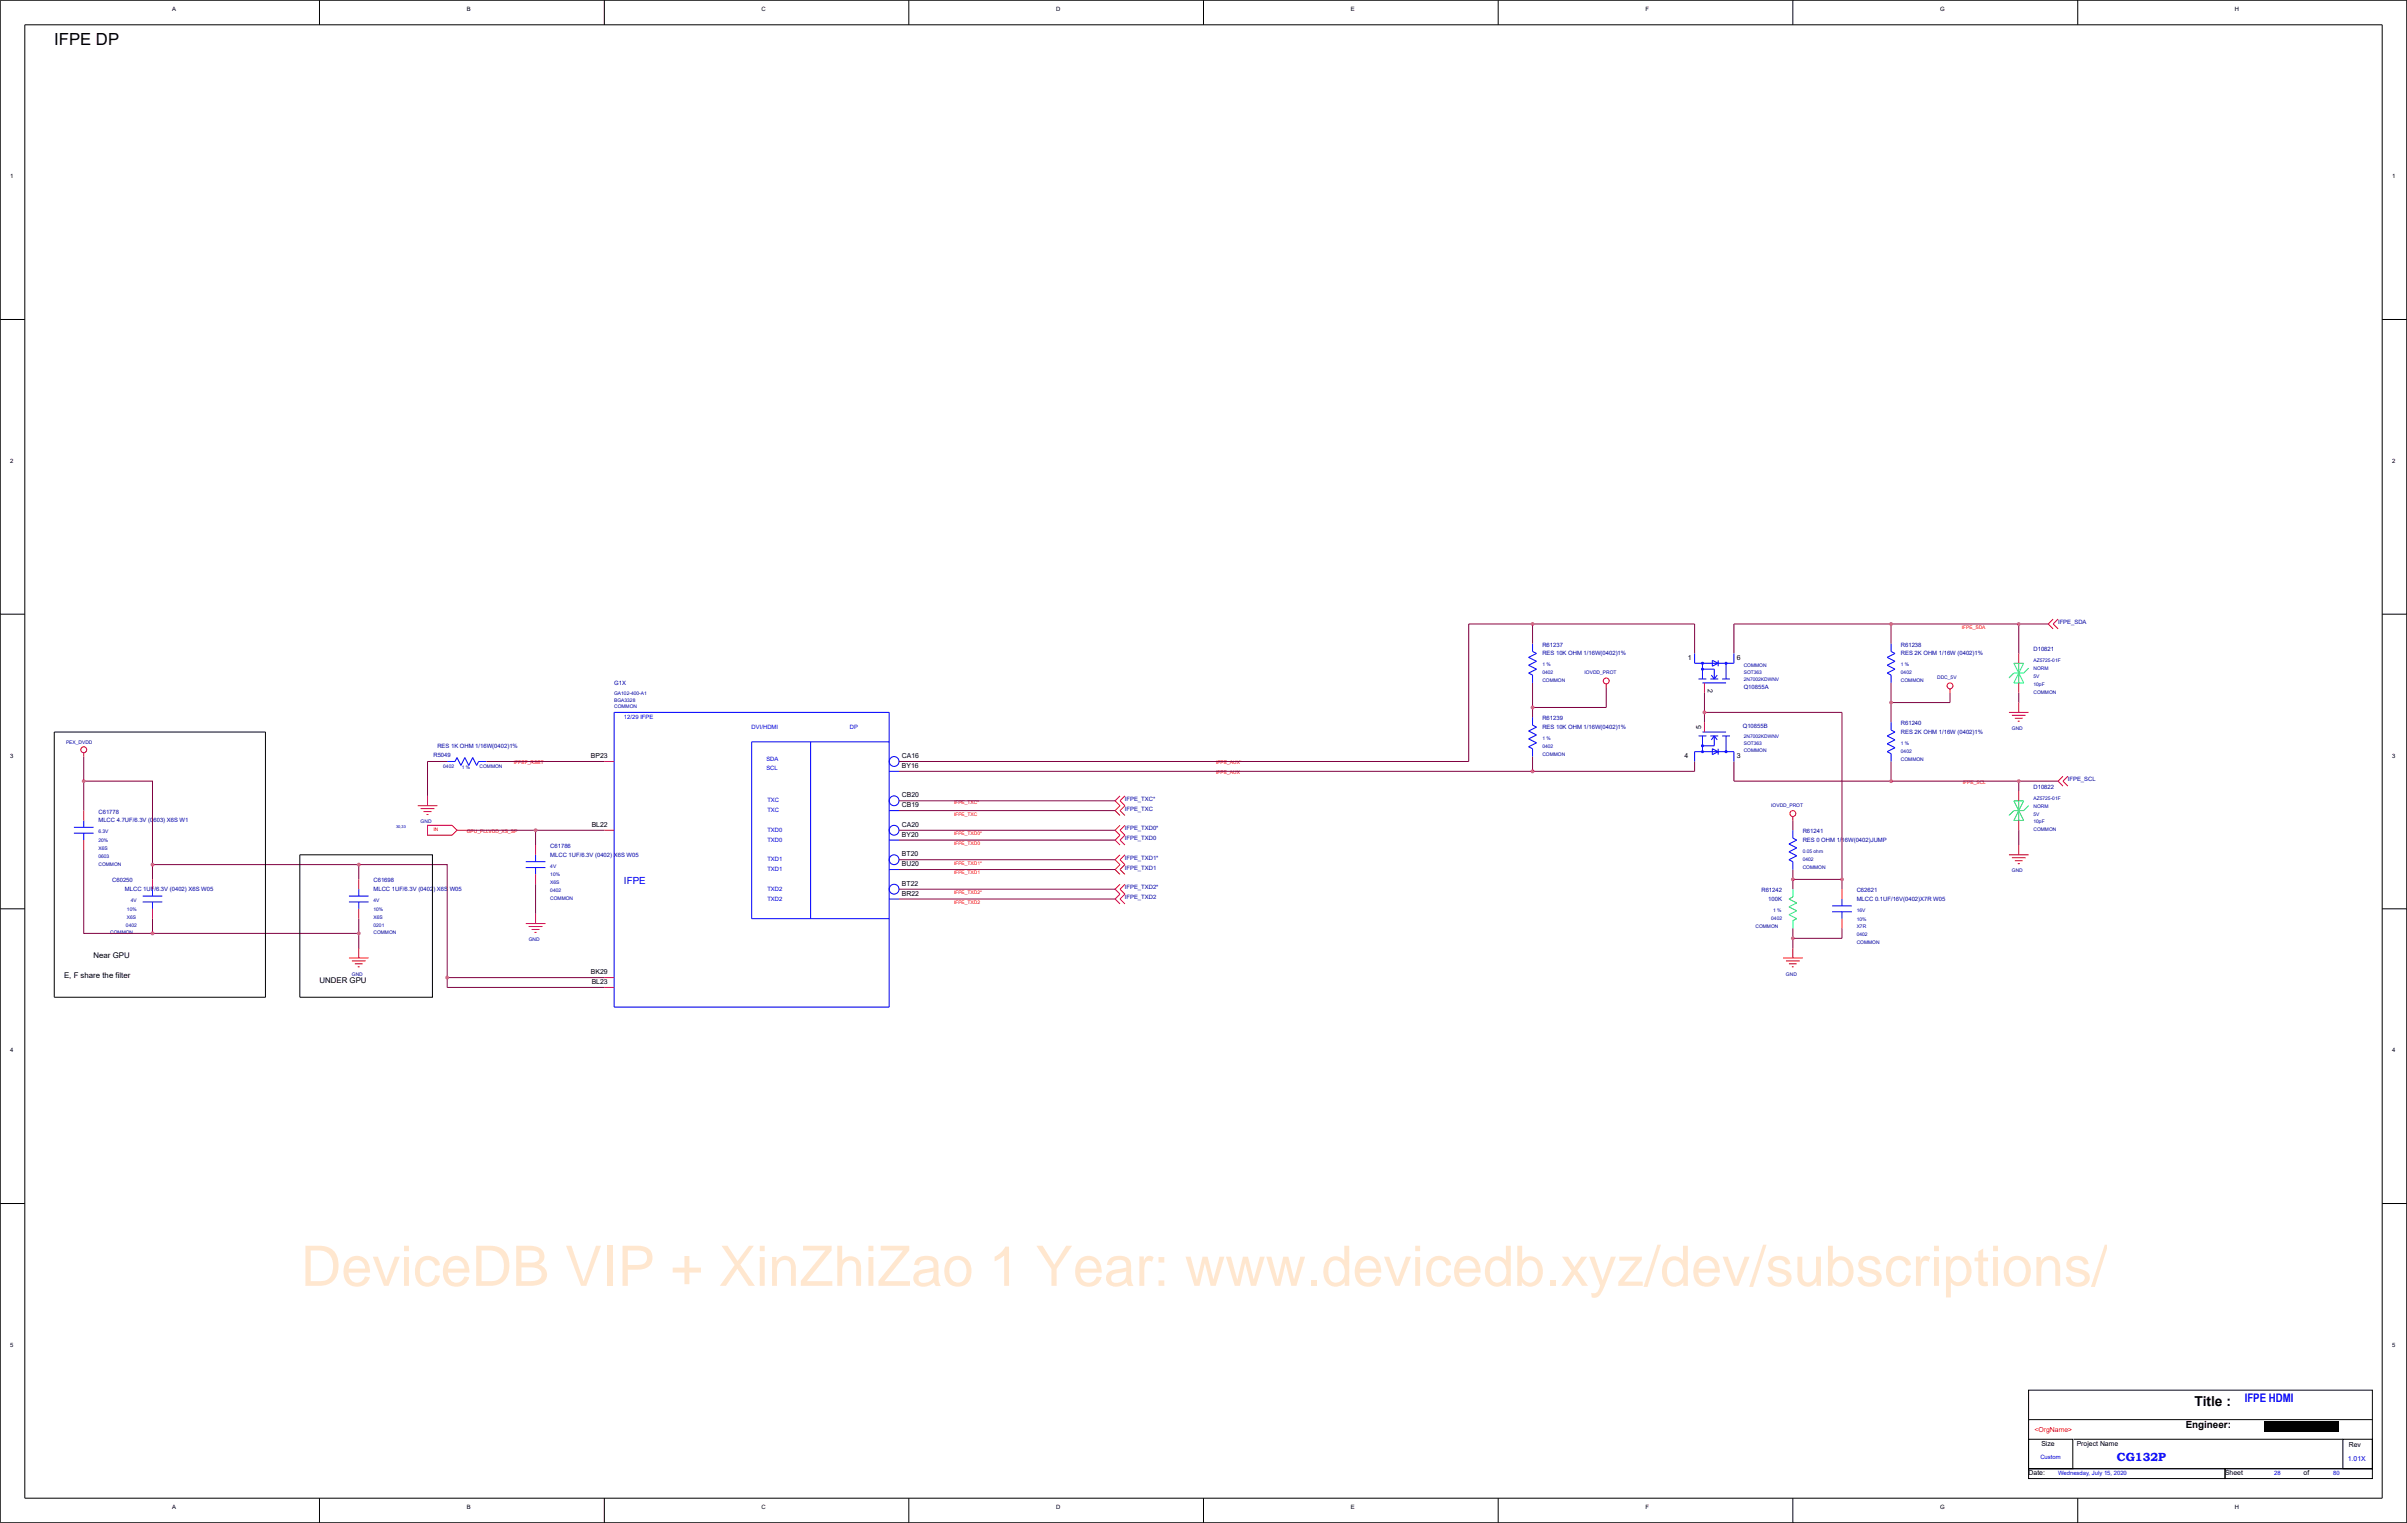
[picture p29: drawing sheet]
<svg xmlns="http://www.w3.org/2000/svg" width="271mm" height="172mm" viewBox="0 0 271 172" stroke-linecap="round" stroke-linejoin="round" font-family="sans-serif">
<defs><g id="words">
<text font-size="6.3" fill="#ff8000" x="33.9" y="145">DeviceDB VIP + XinZhiZao 1 Year: www.devicedb.xyz/dev/subscriptions/</text>
<text font-size="1.9" x="6.1" y="5.1">IFPE DP</text>
<text font-size="1.6" x="247.4" y="158.5">Title :</text>
<g font-size="1.3" fill="#00f">
<text x="253" y="158">IFPE HDMI</text>
<text x="238.6" y="164.7">CG132P</text>
</g>
<text font-size="1.1" fill="#00f" x="70.3" y="99.7">IFPE</text>
<text font-size="1.1" x="246.4" y="161">Engineer:</text>
<g font-size=".9">
<text x="10.5" y="108">Near GPU</text>
<text x="7.2" y="110.2">E, F share the filter</text>
<text x="36" y="110.8">UNDER GPU</text>
</g>
<g font-size=".8">
<text x="190.3" y="74.4">1</text>
<text x="192.5" y="77.7" transform="rotate(90 192.5 77.7)">2</text>
<text x="195.8" y="74.4">6</text>
<text x="191.8" y="82.2" transform="rotate(-90 191.8 82.2)">5</text>
<text x="66.6" y="85.5">BP23</text>
<text x="101.7" y="89.9">CB20</text>
<text x="101.7" y="86.6">BY16</text>
<text x="101.7" y="85.5">CA16</text>
<text x="189.9" y="85.5">4</text>
<text x="195.8" y="85.5">3</text>
<text x="66.7" y="93.2">BL22</text>
<text x="101.7" y="94.3">BY20</text>
<text x="101.7" y="93.2">CA20</text>
<text x="101.7" y="91">CB19</text>
<text x="101.7" y="101">BR22</text>
<text x="101.7" y="99.8">BT22</text>
<text x="101.7" y="97.6">BU20</text>
<text x="101.7" y="96.5">BT20</text>
<text x="66.6" y="109.8">BK29</text>
<text x="66.7" y="110.9">BL23</text>
<text x="228.7" y="166.3">Date:</text>
<text x="230.1" y="163">Size</text>
<text x="234.1" y="163">Project Name</text>
<text x="250.8" y="166.3">Sheet</text>
<text x="259.7" y="166.3">of</text>
<text x="264.8" y="163.1">Rev</text>
</g>
<text font-size=".8" fill="#f00" x="229.3" y="161.5">&lt;OrgName&gt;</text>
<text font-size=".8" fill="#00f" x="264.7" y="164.7">1.01X</text>
<g font-size=".7">
<text x="19.4" y="1.2">A</text>
<text x="52.6" y="1.2">B</text>
<text x="85.8" y="1.2">C</text>
<text x="119.1" y="1.2">D</text>
<text x="152.3" y="1.2">E</text>
<text x="185.5" y="1.2">F</text>
<text x="218.7" y="1.2">G</text>
<text x="251.9" y="1.2">H</text>
<text x="1.1" y="20.1">1</text>
<text x="269.7" y="20.1">1</text>
<text x="1.1" y="52.2">2</text>
<text x="269.7" y="52.2">2</text>
<text x="1.1" y="85.4">3</text>
<text x="269.7" y="85.4">3</text>
<text x="1.1" y="118.6">4</text>
<text x="269.7" y="118.6">4</text>
<text x="1.1" y="151.8">5</text>
<text x="269.7" y="151.8">5</text>
<text x="19.4" y="170.1">A</text>
<text x="52.6" y="170.1">B</text>
<text x="85.8" y="170.1">C</text>
<text x="119.1" y="170.1">D</text>
<text x="152.3" y="170.1">E</text>
<text x="185.5" y="170.1">F</text>
<text x="218.7" y="170.1">G</text>
<text x="251.9" y="170.1">H</text>
</g>
<g font-size=".7" fill="#0000a0">
<text x="232" y="70.3">IFPE_SDA</text>
<text x="69.2" y="77.2">G1X</text>
<text x="173.9" y="72.9">R61237</text>
<text x="173.9" y="73.9">RES 10K OHM 1/16W(0402)1%</text>
<text x="196.6" y="77.6">Q10855A</text>
<text x="214.3" y="72.9">R61238</text>
<text x="214.3" y="73.9">RES 2K OHM 1/16W (0402)1%</text>
<text x="229.2" y="73.4">D10821</text>
<text x="173.9" y="81.2">R61239</text>
<text x="173.9" y="82.2">RES 10K OHM 1/16W(0402)1%</text>
<text x="196.5" y="82.1">Q10855B</text>
<text x="214.3" y="81.7">R61240</text>
<text x="214.3" y="82.7">RES 2K OHM 1/16W (0402)1%</text>
<text x="48.9" y="85.3">R5049</text>
<text x="49.3" y="84.3">RES 1K OHM 1/16W(0402)1%</text>
<text x="229.2" y="88.9">D10822</text>
<text x="233.1" y="88.1">IFPE_SCL</text>
<text x="11.1" y="91.7">C61778</text>
<text x="11.1" y="92.7">MLCC 4.7UF/6.3V (0603) X6S W1</text>
<text x="62" y="95.6">C61786</text>
<text x="126.8" y="90.3">IFPE_TXC*</text>
<text x="126.8" y="91.4">IFPE_TXC</text>
<text x="126.8" y="93.6">IFPE_TXD0*</text>
<text x="126.8" y="94.7">IFPE_TXD0</text>
<text x="203.2" y="93.9">R61241</text>
<text x="203.2" y="94.9">RES 0 OHM 1/16W(0402)JUMP</text>
<text x="12.7" y="99.5">C60250</text>
<text x="14.1" y="100.5">MLCC 1UF/6.3V (0402) X6S W05</text>
<text x="42.1" y="99.5">C61698</text>
<text x="42.1" y="100.5">MLCC 1UF/6.3V (0402) X6S W05</text>
<text x="62" y="96.6">MLCC 1UF/6.3V (0402) X6S W05</text>
<text x="126.8" y="96.9">IFPE_TXD1*</text>
<text x="126.8" y="98">IFPE_TXD1</text>
<text x="126.8" y="100.2">IFPE_TXD2*</text>
<text x="126.8" y="101.3">IFPE_TXD2</text>
<text x="198.6" y="100.6">R61242</text>
<text x="199.3" y="101.6">100K</text>
<text x="209.3" y="100.6">C62621</text>
<text x="209.3" y="101.6">MLCC 0.1UF/16V(0402)X7R W05</text>
</g>
<g font-size=".7" fill="#00f">
<text x="70.3" y="81.1">12/29 IFPE</text>
<text x="84.7" y="82.2">DVI/HDMI</text>
<text x="95.8" y="82.2">DP</text>
<text x="86.4" y="85.7">SDA</text>
<text x="86.4" y="86.8">SCL</text>
<text x="86.5" y="94.9">TXD0</text>
<text x="86.5" y="93.8">TXD0</text>
<text x="86.5" y="91.5">TXC</text>
<text x="86.5" y="90.4">TXC</text>
<text x="86.5" y="97">TXD1</text>
<text x="86.5" y="98.1">TXD1</text>
<text x="86.5" y="100.5">TXD2</text>
<text x="86.5" y="101.6">TXD2</text>
<text x="230" y="164.5">Custom</text>
<text x="232" y="166.2">Wednesday, July 15, 2020</text>
<text x="256.4" y="166.2">28</text>
<text x="263" y="166.2">80</text>
</g>
<g font-size=".6" fill="#f00">
<text x="221.2" y="70.9">IFPE_SDA</text>
<text x="57.9" y="86.2">IFPEF_RSET</text>
<text x="137.1" y="87.3">IFPE_AUX</text>
<text x="137.1" y="86.2">IFPE_AUX*</text>
<text x="221.3" y="88.4">IFPE_SCL</text>
<text x="48.9" y="93.6">IN</text>
<text x="52.6" y="93.9">GPU_PLLVDD_XS_SP</text>
<text x="107.5" y="91.9">IFPE_TXC</text>
<text x="107.5" y="90.6">IFPE_TXC*</text>
<text x="107.5" y="95.3">IFPE_TXD0</text>
<text x="107.5" y="94.1">IFPE_TXD0*</text>
<text x="107.5" y="98.6">IFPE_TXD1</text>
<text x="107.5" y="97.5">IFPE_TXD1*</text>
<text x="107.5" y="101.9">IFPE_TXD2</text>
<text x="107.5" y="100.8">IFPE_TXD2*</text>
</g>
<g font-size=".6" fill="#0000a0">
<text x="173.9" y="76">0402</text>
<text x="173.9" y="75.1">1 %</text>
<text x="173.9" y="76.9">COMMON</text>
<text x="178.6" y="76">IOVDD_PROT</text>
<text x="196.6" y="76">SOT363</text>
<text x="196.6" y="76.8">2N7002KDWNV</text>
<text x="196.6" y="75.2">COMMON</text>
<text x="214.3" y="75.1">1 %</text>
<text x="214.3" y="76">0402</text>
<text x="214.3" y="76.9">COMMON</text>
<text x="218.4" y="76.5">DDC_5V</text>
<text x="229.2" y="77.3">10pF</text>
<text x="229.2" y="76.4">5V</text>
<text x="229.2" y="75.5">NORM</text>
<text x="229.2" y="74.7">AZ5725-01F</text>
<text x="7.4" y="83.8">PEX_DVDD</text>
<text x="69.2" y="78.3">GA102-400-A1</text>
<text x="69.2" y="79.1">BGA3328</text>
<text x="69.2" y="79.9">COMMON</text>
<text x="173.9" y="83.4">1 %</text>
<text x="196.6" y="83.2">2N7002KDWNV</text>
<text x="196.6" y="84">SOT363</text>
<text x="214.3" y="84">1 %</text>
<text x="226.8" y="82.3">GND</text>
<text x="229.2" y="78.2">COMMON</text>
<text x="50" y="86.6">0402</text>
<text x="52.1" y="86.7">1 %</text>
<text x="54.1" y="86.6">COMMON</text>
<text x="173.9" y="84.3">0402</text>
<text x="173.9" y="85.2">COMMON</text>
<text x="196.6" y="84.7">COMMON</text>
<text x="214.3" y="85.7">COMMON</text>
<text x="214.3" y="84.8">0402</text>
<text x="11.1" y="93.9">6.3V</text>
<text x="11.1" y="95.8">X6S</text>
<text x="11.1" y="94.9">20%</text>
<text x="47.4" y="92.8">GND</text>
<text x="199.7" y="90.9">IOVDD_PROT</text>
<text x="229.2" y="92.8">10pF</text>
<text x="229.2" y="91.9">5V</text>
<text x="229.2" y="91">NORM</text>
<text x="229.2" y="93.7">COMMON</text>
<text x="229.2" y="90.2">AZ5725-01F</text>
<text x="11.1" y="96.7">0603</text>
<text x="11.1" y="97.6">COMMON</text>
<text x="14.8" y="101.7">4V</text>
<text x="42.1" y="101.7">4V</text>
<text x="62" y="97.8">4V</text>
<text x="62" y="98.8">10%</text>
<text x="62" y="99.7">X6S</text>
<text x="62" y="100.6">0402</text>
<text x="62" y="101.5">COMMON</text>
<text x="203.2" y="96.1">0.05 ohm</text>
<text x="203.2" y="97">0402</text>
<text x="203.2" y="97.9">COMMON</text>
<text x="226.8" y="98.4">GND</text>
<text x="12.4" y="105.3">COMMON</text>
<text x="14.2" y="104.4">0402</text>
<text x="14.3" y="103.6">X6S</text>
<text x="14.3" y="102.7">10%</text>
<text x="42.1" y="102.7">10%</text>
<text x="42.1" y="104.4">0201</text>
<text x="42.1" y="105.3">COMMON</text>
<text x="42.1" y="103.6">X6S</text>
<text x="59.6" y="106.1">GND</text>
<text x="197.9" y="104.6">COMMON</text>
<text x="199.7" y="103.7">0402</text>
<text x="199.9" y="102.8">1 %</text>
<text x="209.3" y="106.4">COMMON</text>
<text x="209.3" y="104.7">X7R</text>
<text x="209.3" y="105.6">0402</text>
<text x="209.3" y="102.8">16V</text>
<text x="209.3" y="103.8">10%</text>
<text x="39.7" y="110">GND</text>
<text x="201.3" y="110">GND</text>
</g>
<text font-size=".4" fill="#0000a0" x="44.7" y="93.4">30,33</text>
</g></defs>
<g fill="none" stroke="#00f" stroke-width=".11">
<path d="M172.8 72.6v.8M172.8 76.1v.9M191 73.7v1.1h4.5v-1.1M191.5 76.5h.9M191.9 75.4h1.3v1.1M191.9 74.8v1.7M191.9 77h2.7M192.8 76.5h.9M193 74.4v.7M193.7 74.4v.7M194.1 76.5h.9M194.6 74.8v1.7"/>
<path d="M213.2 72.6v.8M213.2 76.1v.9M8.3 93.3h2.2M8.3 93.9h2.2M9.4 92.5v.8M9.4 93.9v.8M50.4 85.8h.9M54 85.8h.8M59.3 97.1h2.2M59.3 97.8h2.2M60.4 96.4v.7M60.4 97.8v.8"/>
<path d="M69.2 80.3h31v33.2h-31zM91.4 83.6v20M100.2 91.4h1.1M100.2 94.7h1.1M100.2 98h1.1M100.2 87h1.1M100.2 83.6h-15.5v20h15.5M172.8 80.9v.8M172.8 84.4v.9M191 85.8v-1.1h4.5v1.1M191.5 83h.9M191.9 83v1.7"/>
<path d="M191.9 82.5h2.7M192.8 83h.9M193 84.4v.7M193.2 83v1.1h-1.3M193.7 84.4v.7M194.1 83h.9M194.6 83v1.7M202.1 93.6v.9M202.1 97.1v.9M213.2 81.4v.9M213.2 85v.8M16.1 101h2.2"/>
<path d="M16.1 101.7h2.2M17.2 100.2v.8M17.2 101.7v.8M39.3 101h2.3M39.3 101.7h2.3M40.4 100.2v.8M40.4 101.7v.8M100.2 101.3h1.1M206.5 102.1h2.3M206.5 102.8h2.3M207.6 101.3v.8M207.6 102.8v.8"/>
<circle cx="191.9" cy="75.4" r=".11"/>
<circle cx="191.9" cy="74.8" r=".11"/>
<circle cx="194.6" cy="74.8" r=".11"/>
<circle cx="100.8" cy="93.6" r=".55"/>
<circle cx="100.8" cy="96.9" r=".55"/>
<circle cx="100.8" cy="90.3" r=".55"/>
<circle cx="100.8" cy="85.8" r=".55"/>
<circle cx="191.9" cy="84.1" r=".11"/>
<circle cx="191.9" cy="84.7" r=".11"/>
<circle cx="194.6" cy="84.7" r=".11"/>
<circle cx="100.8" cy="100.2" r=".55"/>
</g>
<g fill="none" stroke="#f00" stroke-width=".11">
<path d="M181.1 77.1v.4M192.1 77v1.1M219.8 77.6v.5M227.6 73.7v1.1M227.6 77v1.1M227.6 79.2v1.1M9.4 84.8v.5M9.4 91.4v1.1M9.4 94.7v1.1M17.2 99.1v1.1M40.4 99.1v1.1M47.1 90.8h2.2"/>
<path d="M47.4 91.2h1.6M47.8 91.5h.8M48.1 91.8h.2M48.2 89.7v1.1M51 93h-2.8v1.1h2.8M51.5 93.6h1.1M60.4 95.3v1.1M60.4 98.6v1.1M68.1 93.6h1.1M68.1 85.8h1.1M192.1 81.4v1.1M202.1 92v.5"/>
<path d="M226.5 80.3h2.2M226.5 96.4h2.2M226.8 80.6h1.6M226.8 96.7h1.6M227.1 81h.9M227.1 97h.9M227.5 81.3h.2M227.5 97.4h.2M227.6 89.2v1.1M227.6 92.5v1.1M227.6 95.3v1.1M17.2 102.5v1.1"/>
<path d="M39.3 108h2.3M39.7 108.3h1.5M40 108.7h.9M40.3 109h.3M40.4 102.5v1.1M40.4 106.9v1.1M59.3 104.1h2.2M59.6 104.4h1.6M59.9 104.8h.9M60.3 105.1h.2M60.4 103v1.1M68.1 111.3h1.1"/>
<path d="M68.1 110.2h1.1M201 108h2.2M201.3 108.3h1.6M201.7 108.7h.9M202 109h.2M202.1 106.9v1.1M207.6 100.2v1.1M207.6 103.6v1.1"/>
<circle cx="181.1" cy="76.8" r=".33"/>
<circle cx="219.8" cy="77.3" r=".33"/>
<circle cx="9.4" cy="84.5" r=".33"/>
<circle cx="202.1" cy="91.7" r=".33"/>
</g>
<g fill="#000" stroke="#00f" stroke-width=".11">
<path d="M172.3 75.9l.5 .2zM172.3 75l.9 .4zM172.3 75l.9-.5zM172.3 74.1l.9-.4zM172.3 75.9l.9-.5zM172.3 74.1l.9 .4zM172.8 73.4l.4 .3zM193 75.1l.7-.3zM193 74.4l.7 .4zM192.9 76.1l.3 .4zM193.6 76.1l-.4 .4zM212.7 75.9l.5 .2z"/>
<path d="M212.7 75l.9 .4zM212.7 75l.9-.5zM212.7 74.1l.9-.4zM212.7 75.9l.9-.5zM212.7 74.1l.9 .4zM213.2 73.4l.4 .3zM51.5 85.4l-.2 .4zM51.5 85.4l.5 .9zM52.4 85.4l-.4 .9zM52.4 85.4l.4 .9zM53.3 85.4l-.5 .9zM53.3 85.4l.4 .9z"/>
<path d="M54 85.8l-.3 .5zM172.3 84.2l.5 .2zM172.3 83.3l.9 .4zM172.3 83.3l.9-.4zM172.3 82.4l.9-.4zM172.3 84.2l.9-.5zM172.3 82.4l.9 .5zM172.8 81.7l.4 .3zM193 84.4l.7 .3zM193 85.1l.7-.4zM193.2 83l-.3 .4zM193.2 83l.4 .4z"/>
<path d="M201.7 96.9l.4 .2zM201.7 96l.9 .5zM201.7 96l.9-.4zM201.7 95.1l.9-.4zM201.7 96.9l.9-.4zM201.7 95.1l.9 .5zM202.1 94.5l.5 .2zM212.7 84.7l.5 .3zM212.7 83.8l.9 .5zM212.7 83.8l.9-.4zM212.7 83l.9-.5zM212.7 84.7l.9-.4z"/>
<path d="M212.7 83l.9 .4zM213.2 82.3l.4 .2z"/>
</g>
<g fill="#000" stroke="#00ff80" stroke-width=".11">
<path d="M227 74.8l1.1 2.2zM228.1 74.8l-1.1 2.2zM226.5 76.4l.5-.5zM228.7 75.3l-.6 .6zM227 90.3l1.1 2.2zM228.1 90.3l-1.1 2.2zM227 91.4l-.5 .5zM228.7 90.8l-.6 .6zM201.7 103.1l.9 .5zM201.7 102.2l.9-.4zM201.7 101.3l.4-.2zM202.1 103.8l.5-.2z"/>
<path d="M201.7 103.1l.9-.4zM201.7 102.2l.9 .5zM201.7 101.3l.9 .5z"/>
</g>
<path d="M227 74.8h1.1M227 77h1.1M227 75.9h1.1M227.6 74.8v2.2M227 90.3h1.1M227 92.5h1.1M227 91.4h1.1M227.6 90.3v2.2M202.1 100.2v.9M202.1 103.8v.9" fill="none" stroke="#00ff80" stroke-width=".11"/>
<g fill="#000" stroke="#f00" stroke-width=".11">
<path d="M230.9 70.3l.6 .6zM231.5 69.8l-.6 .5zM232 69.8l-.5 .5zM231.5 70.3l.5 .6zM51 94.1l.5-.5zM51 93l.5 .6zM125.7 90.3l.6 .5zM126.3 89.7l-.6 .6zM125.7 91.4l.6 .5zM125.7 91.4l.6-.6zM125.7 93.6l.6 .5zM126.3 93l-.6 .6z"/>
<path d="M125.7 94.7l.6 .6zM125.7 94.7l.6-.6zM125.7 96.9l.6 .6zM126.3 96.4l-.6 .5zM125.7 98l.6 .6zM125.7 98l.6-.5zM126.3 90.3l.5-.6zM126.3 90.3l.5 .5zM126.3 91.4l.5-.6zM126.3 91.4l.5 .5zM126.3 93.6l.5-.6zM126.3 93.6l.5 .5z"/>
<path d="M126.3 94.7l.5-.6zM126.3 94.7l.5 .6zM126.3 96.9l.5-.5zM126.3 96.9l.5 .6zM126.3 98l.5-.5zM126.3 98l.5 .6zM232 88.1l.6 .5zM232 88.1l.6-.6zM232.6 88.1l.5-.6zM232.6 88.1l.5 .5zM125.7 100.2l.6 .6zM126.3 99.7l-.6 .5z"/>
<path d="M125.7 101.3l.6 .6zM125.7 101.3l.6-.5zM126.3 100.2l.5-.5zM126.3 100.2l.5 .6zM126.3 101.3l.5-.5zM126.3 101.3l.5 .6z"/>
</g>
<path d="M228.7 156.7h38.7v8.9h-38.7zM228.7 162.2h5v3.4h-5zM228.7 165.6h22.1v1.1h-22.1zM228.7 160h38.7M233.8 162.2h30.3M250.8 165.6h16.6v1.1h-16.6zM264.1 162.2h3.3v3.4h-3.3z" fill="none" stroke="#000" stroke-width=".11"/>
<g fill="none" stroke="#800040" stroke-width=".11">
<path d="M172.8 70.3v2.3M172.8 77v3.9M181.1 77.5v2.3h-8.3M191 73.7v-3.4h-25.4v15.5h-64.3M192.1 78.1v3.3M195.5 70.3v3.4M195.5 70.3h35.4M213.2 70.3v2.3M213.2 77v4.4M219.8 78.1v1.1h-6.6M227.6 70.3v3.4M227.6 78.1v1.1"/>
<path d="M9.4 95.8v9.4h31v1.7M9.4 91.4v-3.3h7.8v11M9.4 85.3v2.8M17.2 97.5h23.2v1.6M40.4 97.5h10v12.7M50.4 85.8h-2.2v3.9M52.6 93.6h15.5M54.8 85.8h13.3M60.4 93.6v1.7M60.4 99.7v3.3M101.3 93.6h24.4M101.3 91.4h24.4"/>
<path d="M101.3 94.7h24.4M101.3 98h24.4M101.3 96.9h24.4M101.3 90.3h24.4M172.8 85.3v1.7M191 85.8v1.2h-89.7M192.1 80.3h15.5v19.9M195.5 85.8v2.3M195.5 88.1h36.5M202.1 92.5v1.1M202.1 98v2.2M202.1 99.1h5.5"/>
<path d="M213.2 85.8v2.3M227.6 88.1v1.1M227.6 93.6v1.7M17.2 103.6v1.6M40.4 103.6v1.6M50.4 110.2v1.1h17.7M50.4 110.2h17.7M101.3 101.3h24.4M101.3 100.2h24.4M202.1 104.7v2.2M207.6 104.7v1.1h-5.5"/>
</g>
<g fill="#f0f">
<circle cx="40.4" cy="105.2" r=".22"/>
<circle cx="17.2" cy="105.2" r=".22"/>
<circle cx="60.4" cy="93.6" r=".22"/>
<circle cx="172.8" cy="87" r=".22"/>
<circle cx="9.4" cy="88.1" r=".22"/>
<circle cx="17.2" cy="97.5" r=".22"/>
<circle cx="40.4" cy="97.5" r=".22"/>
<circle cx="50.4" cy="110.2" r=".22"/>
<circle cx="172.8" cy="70.3" r=".22"/>
<circle cx="213.2" cy="70.3" r=".22"/>
<circle cx="227.6" cy="70.3" r=".22"/>
<circle cx="172.8" cy="79.8" r=".22"/>
<circle cx="213.2" cy="79.2" r=".22"/>
<circle cx="192.1" cy="80.3" r=".22"/>
<circle cx="207.6" cy="99.1" r=".22"/>
<circle cx="213.2" cy="88.1" r=".22"/>
<circle cx="227.6" cy="88.1" r=".22"/>
<circle cx="202.1" cy="99.1" r=".22"/>
<circle cx="202.1" cy="105.8" r=".22"/>
</g>
<g fill="none" stroke="#000" stroke-width=".11">
<path d="M0 0h271.3v171.7h-271.3zM2.8 2.8h265.7v166.1h-265.7zM36 0v2.8M68.1 0v2.8M102.5 0v2.8M135.7 0v2.8M168.9 0v2.8M202.1 0v2.8M234.2 0v2.8M0 36h2.8M268.5 36h2.8M0 69.2h2.8"/>
<path d="M268.5 69.2h2.8M6.1 82.5h23.8v29.9h-23.8zM33.8 96.4h14.9v16h-14.9zM0 102.5h2.8M268.5 102.5h2.8M0 135.7h2.8M268.5 135.7h2.8M36 168.9v2.8M68.1 168.9v2.8M102.5 168.9v2.8M135.7 168.9v2.8M168.9 168.9v2.8"/>
<path d="M202.1 168.9v2.8M234.2 168.9v2.8"/>
</g>
<path d="M255.3 160.1h8.4v1.3h-8.4z" fill="#000"/>
<use href="#words"/>
</svg>
